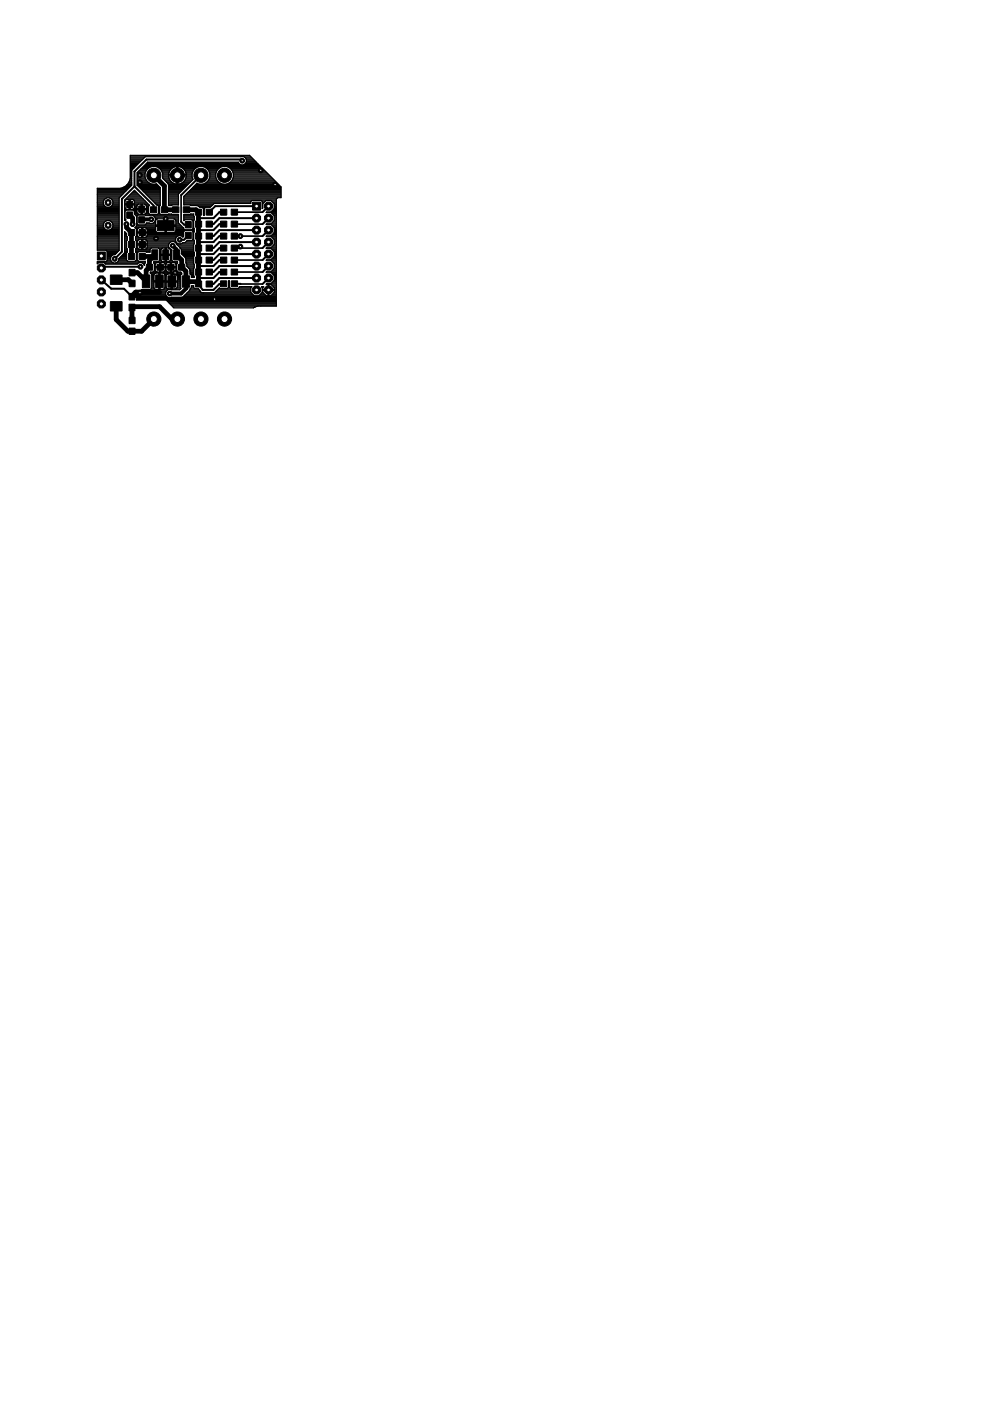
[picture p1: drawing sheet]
<svg xmlns="http://www.w3.org/2000/svg" width="210mm" height="297mm" viewBox="0 0 210 297" stroke-linecap="round" stroke-linejoin="round" font-family="sans-serif">
<g fill="#000" stroke="#000" stroke-width=".21">
<path d="M23.4 58.3h2.5v2h-2.5z" fill-rule="evenodd"/>
<path d="M26.9 42.7h1.2v1.3h-1.2z" fill-rule="evenodd"/>
<path d="M26.9 45h1.2v1.3h-1.2z" fill-rule="evenodd"/>
<path d="M27.2 51.2h1.3v1.2h-1.3z" fill-rule="evenodd"/>
<path d="M27.2 48.7h1.3v1.2h-1.3z" fill-rule="evenodd"/>
<path d="M27.2 53.8h1.3v1.2h-1.3z" fill-rule="evenodd"/>
<path d="M27.4 57.1h1.2v1.4h-1.2z" fill-rule="evenodd"/>
<path d="M27.4 59.4h1.2v1.4h-1.2z" fill-rule="evenodd"/>
<path d="M29.4 46h1.2v1.3h-1.2z" fill-rule="evenodd"/>
<path d="M29.4 43.7h1.2v1.3h-1.2z" fill-rule="evenodd"/>
<path d="M29.5 51.2h1.3v1.2h-1.3z" fill-rule="evenodd"/>
<path d="M29.5 48.7h1.3v1.2h-1.3z" fill-rule="evenodd"/>
<path d="M29.5 53.8h1.3v1.2h-1.3z" fill-rule="evenodd"/>
<path d="M30.2 58.3h1.6v2.7h-1.6z" fill-rule="evenodd"/>
<path d="M31 56.1h1.3v1.2h-1.3z" fill-rule="evenodd"/>
<path d="M31.9 43.9h1.3v1.2h-1.3z" fill-rule="evenodd"/>
<path d="M32.2 53h1.2v2.1h-1.2z" fill-rule="evenodd"/>
<path d="M33 58.3h1.6v2.7h-1.6z" fill-rule="evenodd"/>
<path d="M33.3 56.1h1.3v1.2h-1.3z" fill-rule="evenodd"/>
<path d="M33.4 46.8h3.5v2.1h-3.5z" fill-rule="evenodd"/>
<path d="M34.2 43.9h1.3v1.2h-1.3z" fill-rule="evenodd"/>
<path d="M34.5 53h1.2v2.1h-1.2z" fill-rule="evenodd"/>
<path d="M35.6 56.1h1.3v1.2h-1.3z" fill-rule="evenodd"/>
<path d="M35.6 58.5h1.6v2.4h-1.6z" fill-rule="evenodd"/>
<path d="M36.6 43.9h1.3v1.2h-1.3z" fill-rule="evenodd"/>
<path d="M36.8 53h1.2v2.1h-1.2z" fill-rule="evenodd"/>
<path d="M37.9 56.1h1.3v1.2h-1.3z" fill-rule="evenodd"/>
<path d="M38.6 58.5h1.6v2.4h-1.6z" fill-rule="evenodd"/>
<path d="M38.9 43.9h1.3v1.2h-1.3z" fill-rule="evenodd"/>
<path d="M39.3 49.3h1.2v1.3h-1.2z" fill-rule="evenodd"/>
<path d="M39.3 47h1.2v1.3h-1.2z" fill-rule="evenodd"/>
<path d="M41.4 44.4h1.3v1.2h-1.3z" fill-rule="evenodd"/>
<path d="M41.4 46.9h1.3v1.2h-1.3z" fill-rule="evenodd"/>
<path d="M41.4 49.5h1.3v1.2h-1.3z" fill-rule="evenodd"/>
<path d="M41.4 52h1.3v1.2h-1.3z" fill-rule="evenodd"/>
<path d="M41.4 54.5h1.3v1.2h-1.3z" fill-rule="evenodd"/>
<path d="M41.4 57.1h1.3v1.2h-1.3z" fill-rule="evenodd"/>
<path d="M41.4 59.6h1.3v1.2h-1.3z" fill-rule="evenodd"/>
<path d="M43.7 44.4h1.3v1.2h-1.3z" fill-rule="evenodd"/>
<path d="M43.7 46.9h1.3v1.2h-1.3z" fill-rule="evenodd"/>
<path d="M43.7 49.5h1.3v1.2h-1.3z" fill-rule="evenodd"/>
<path d="M43.7 52h1.3v1.2h-1.3z" fill-rule="evenodd"/>
<path d="M43.7 54.5h1.3v1.2h-1.3z" fill-rule="evenodd"/>
<path d="M43.7 57.1h1.3v1.2h-1.3z" fill-rule="evenodd"/>
<path d="M43.7 59.6h1.3v1.2h-1.3z" fill-rule="evenodd"/>
<path d="M46.8 44.4h1.3v1.2h-1.3z" fill-rule="evenodd"/>
<path d="M46.8 46.9h1.3v1.2h-1.3z" fill-rule="evenodd"/>
<path d="M46.8 49.5h1.3v1.2h-1.3z" fill-rule="evenodd"/>
<path d="M46.8 52h1.3v1.2h-1.3z" fill-rule="evenodd"/>
<path d="M46.8 54.5h1.3v1.2h-1.3z" fill-rule="evenodd"/>
<path d="M46.8 57.1h1.3v1.2h-1.3z" fill-rule="evenodd"/>
<path d="M46.8 59.6h1.3v1.2h-1.3z" fill-rule="evenodd"/>
<path d="M49 44.4h1.3v1.2h-1.3z" fill-rule="evenodd"/>
<path d="M49 46.9h1.3v1.2h-1.3z" fill-rule="evenodd"/>
<path d="M49 49.5h1.3v1.2h-1.3z" fill-rule="evenodd"/>
<path d="M49 52h1.3v1.2h-1.3z" fill-rule="evenodd"/>
<path d="M49 54.5h1.3v1.2h-1.3z" fill-rule="evenodd"/>
<path d="M49 57.1h1.3v1.2h-1.3z" fill-rule="evenodd"/>
<path d="M49 59.6h1.3v1.2h-1.3z" fill-rule="evenodd"/>
<path d="M23.4 64h2.5v1.9h-2.5z" fill-rule="evenodd"/>
<path d="M27.4 62.2h1.2v1.4h-1.2z" fill-rule="evenodd"/>
<path d="M27.4 64.5h1.2v1.4h-1.2z" fill-rule="evenodd"/>
<path d="M27.4 69.6h1.2v1.3h-1.2z" fill-rule="evenodd"/>
<path d="M27.4 67.3h1.2v1.3h-1.2z" fill-rule="evenodd"/>
</g>
<g fill="none" stroke="#000" stroke-width="1">
<path d="M32.6 37.2l2.3 2.2v5.1h2.4M24.6 59.3h2.6l.8 .8M26.8 47.5v.8l1.1 1v5.1M27.5 45.6l.6 .6v1.3M30.2 54.4h2.3l.3-.4-1.1 1.2v1.5l-.7 .6v2.3l-1.9-1.8h-1.1M35.1 46.4h.1M36.5 59.6l-.1 .1M37.4 54l1.1 1.1v1.6l.9 .8v2.2M39.5 44.5h2.1l.5 .5v15.2M39.5 59.7h2.6M24.6 64.9v2.9l2.5 2.4h2.9l2.6-2.6M33.8 62l-4.1 .1"/>
<path d="M37.6 67.6h-1.2l-2.6-2.6h-5.8v2.9"/>
</g>
<g fill="none" stroke="#000" stroke-width=".42">
<path d="M28.5 39.5l-2.7 2.7v11.2l-1.5 1.5M28.5 39.5l4.1 4.1v.9M42.6 37.2l-4.2 4.2M51.4 34.1l-.3-.3h-20l-2.6 2.6v3.1M21.5 59.4l2.1 1.8h2.7l1.7 1.7M29.8 56.6h-8l-.3 .2M38.4 47l.6 .6h.9M39.9 49.9l-.9 .9h-.9M47.4 45h-.9l-1.2 1.2h-3.2M47.4 47.5h-.9l-1.2 1.3h-3.2M47.4 50.1h-.9l-1.2 1.2h-3.2M47.4 52.6h-.9l-1.2 1.3h-3.2"/>
<path d="M47.4 55.1h-.9l-1.2 1.3h-3.2M47.4 57.7h-.9l-1.2 1.2h-3.2M49.7 50.1h1.3M49.7 52.6h1l.3-.3 .2 .3M54.4 46.2h-7.9l-1.2 1.3h-.9M54.4 48.8h-7.9l-1.2 1.3h-.9M54.4 51.3h-7.9l-1.2 1.3h-.9M54.4 53.9h-7.9l-1.2 1.2h-.9M54.4 56.4h-7.9l-1.2 1.3h-.9M54.4 58.9h-7.9l-1.2 1.3h-.9M54.4 43.7h-8.8l-1.2 1.3M56.9 43.7l-1.2 1.3"/>
<path d="M56.9 46.2l-1.2 1.3M56.9 48.8l-1.2 1.3M56.9 51.3l-1.2 1.3M56.9 53.9l-1.2 1.2M56.9 56.4l-1.2 1.3M56.9 58.9l-1.2 1.3M47.4 60.2h-.9l-1.2 1.3h-2.3l-.9-1.3M49.7 60.2h1.3"/>
</g>
<path d="M29.7 62.1h-.9l-.8 .8" fill="none" stroke="#000" stroke-width="1.3"/>
<g fill="none" stroke="#000" stroke-width=".25">
<path d="M20.6 40h6.6M26.1 39.8h1.4M26.3 39.7l-.8 .2h-4.9v13.2h4.7M26.3 39.7h.1M26.5 39.5h1.2M26.8 39.3h1.1M26.9 39.2l-.6 .5M26.9 39.2h.1M27 39.1h.9M27.2 38.9h.7M27.3 38.7h.6M27.4 38.6l.2-.8v-4.9h25.3l6.7 6.7v2.3h-.7l-.3 .3v22.7h-3.9l-.7 .2"/>
<path d="M27.4 38.6l-.5 .6M27.4 38.6h.1M27.4 38.4h.5M27.5 38.2h.4M27.6 38h.3M27.6 37.3h.3M27.6 35.3h1.1M27.6 34.4h2M27.6 37.8h.3M27.6 37.5h.3M27.6 37.1h.3M27.6 36.9h.3"/>
<path d="M27.6 36.6h.3M27.6 36.4h.3M27.6 36.2h.3M27.6 36h.5M27.6 35.8h.7M27.6 35.5h.9M27.6 35.1h1.4M27.6 34.9h1.6M27.6 34.6h1.8M27.6 34.2h2.2M27.6 34h2.5M27.6 33.8h2.7"/>
<path d="M27.6 33.5h2.9M27.6 33.3h3.1M27.6 33.1h25.5M29.1 37.3h1.6M29.1 39.1h4.2M29.1 38.9h2.7M29.1 38.7h2.3M29.1 38.4h2.1M29.1 38.2h1.9M29.1 38h1.8M29.1 37.8h1.7M29.1 37.5h1.6"/>
<path d="M29.1 37.1h1.6M29.1 36.9h1.6M29.1 36.6h1.7M29.1 39.3h4.4M29.3 36.4h1.6M29.3 39.5h4.4M29.5 36.2h1.5M29.5 39.8h4.5M29.7 36h1.5M29.8 40h4.2M29.9 35.8h1.5M30.2 35.5h1.5"/>
<path d="M30.4 35.3h7M30.6 35.1h24.5M30.7 37.5l.3 .7M30.8 34.9h20.1M31 38.2a1.78 1.78 0 0 0 2.2 .8l.8 .8M31.1 34.6h19.6M32.2 35.3a1.96 1.96 0 0 0-1.5 2.2M33 35.3a1.96 1.96 0 0 1 1.5 2.2M33.6 35.5h3.1M33.9 35.8h2.5M34 39.8v3.8l-.2 .2M34.1 36h2.1"/>
<path d="M34.2 36.2h1.8M34.4 36.4h1.5M34.4 37.7l.9 1M34.4 36.6h1.4M34.5 37.8h1.3M34.5 37.3h6.2M34.5 37.5l-.1 .2M34.5 37.5h1.3M34.5 37.1h3M34.5 36.9h1.3M34.7 38h1.2M34.9 38.2h1.1"/>
<path d="M35.1 38.4h1.1M35.3 38.7h1.1M35.6 38.9h1.2M35.7 39.1h4.2M35.7 37.3l.1 .2M35.7 40h3.3M35.7 39.8h3.5M35.7 39.5h3.7M35.7 39.3h3.9M35.8 37.5l.2 .7M36 38.2l.2 .2M36.2 38.4l.6 .5"/>
<path d="M36.4 35.8l-.5 .5-.2 .7h3.8l-.2-.7-.4-.5M37.5 35.3v3.8l-.7-.2M37.5 35.3l-1.1 .5M37.5 35.3h.2M37.5 38.9h.2M37.5 38.7h.2M37.5 38.4h.2M37.5 38.2h.2M37.5 38h.2M37.5 37.8h.2M37.5 37.5h.2M37.5 36.9h.2"/>
<path d="M37.5 36.6h.2M37.5 36.4h.2M37.5 36.2h.2M37.5 36h.2M37.5 35.8h.2M37.5 35.5h.2M37.7 35.3v3.8l.8-.2 .5-.5M37.7 35.3l1.2 .5M37.7 37.1h3M37.9 35.3h4.3M38.4 38.9h1.7M38.5 35.5h3.2"/>
<path d="M38.8 38.7h1.5M38.9 35.8h2.5M39 38.4h1.5M39.1 36h2M39.2 38.2h1.6M39.2 36.2h1.8M39.3 38h1.6M39.3 36.4h1.6M39.4 37.8h1.4M39.4 36.6h1.4M39.5 37.5h1.2M39.5 36.9h1.2"/>
<path d="M39.5 37.3l-.5 1.1M40.6 40h19M40.7 37.5l.2 .5-3.1 3.1v2.4l-2.1 .1v-4.4l-.4-.5M40.9 39.8h18.7M41.1 39.5h18.4M41.3 39.3h18M41.5 39.1h17.6M41.7 38.9h.1M41.8 38.9l-2.8 2.8v1.8l2.8 .1 .3 .1M43 35.3a1.91 1.91 0 0 1 1.5 2.2M43.4 38.9h3.4M43.6 35.5h3.1"/>
<path d="M43.8 38.7h2.6M43.9 35.8h2.5M44 38.4h2.2M44.1 36h2M44.2 38.2a1.87 1.87 0 0 1-2.4 .7M44.2 38.2h1.8M44.2 36.2h1.8M44.3 38h1.6M44.3 36.4h1.6M44.4 37.8h1.4M44.4 36.6h1.4M44.5 37.3h1.2"/>
<path d="M44.5 37.5l-.3 .7M44.5 37.5h1.2M44.5 37.1h1.2M44.5 36.9h1.2M45.7 37.5l.3 .7M46 38.2a1.91 1.91 0 0 0 3.2 0M47.2 35.3a1.91 1.91 0 0 0-1.5 2.2M48 35.3a1.91 1.91 0 0 1 1.5 2.2M48.4 38.9h10.4M48.6 35.5h6.9M48.8 38.7h9.8M48.9 35.8h6.8"/>
<path d="M49 38.4h9.4M49.1 36h6.8M49.2 38.2h9M49.2 36.2h7M49.3 38h8.6M49.3 36.4h7.1M49.4 37.8h8.3M49.4 36.6h7.2M49.5 37.3h7.8M49.5 37.5l-.3 .7M49.5 37.5h8M49.5 37.1h7.5"/>
<path d="M49.5 36.9h7.3M51.8 34.9h3M51.8 33.3h1.5M51.9 33.3a.9 .9 0 0 1 0 1.5 .9 .9 0 0 1-1.4-.4h-19.2l-2.2 2.2v2.7l4 4.2h.3l.2 .3M51.9 33.3l-.4-.1h-20.7l-2.9 2.9v3.2l-2.6 2.7v11.1l-.9 .9-.6 .1-.2 .3M52 34.6h2.6M52.1 33.5h1.4M52.2 34.4h2.2M52.2 33.8h1.5M52.2 34.2h2M52.2 34h1.7M55.3 35.3h-13.1a1.95 1.95 0 0 0-1.5 2.2"/>
<path d="M20.6 44.4h4.7M20.6 51.7h4.7M20.6 48.9h4.7M20.6 52h4.7M20.6 52.9h4.7M20.6 44h4.7M20.6 47.3h1.4M20.6 45.7h4.7M20.6 44.2h4.7M20.6 43.3h1.4M20.6 52.6h4.7M20.6 47.5h1.3"/>
<path d="M20.6 48h1.3M20.6 49.3h4.7M20.6 46.6h4.7M20.6 55.7h.2M20.6 52.4h4.7M20.6 52.2h4.7M20.6 51.5h4.7M20.6 51.3h4.7M20.6 51.1h4.7M20.6 50.9h4.7M20.6 50.6h4.7M20.6 50.4h4.7"/>
<path d="M20.6 50.2h4.7M20.6 50h4.7M20.6 49.7h4.7M20.6 49.5h4.7M20.6 49.1h4.7M20.6 48.6h1.8M20.6 48.4h1.5M20.6 48.2h1.4M20.6 47.8h1.3M20.6 47.1h1.6M20.6 46.9h1.9M20.6 46.4h4.7"/>
<path d="M20.6 46.2h4.7M20.6 46h4.7M20.6 45.5h4.7M20.6 45.3h4.7M20.6 45.1h4.7M20.6 44.9h4.7M20.6 44.6h4.7M20.6 43.8h1.7M20.6 43.5h1.5M20.6 43.1h1.3M20.6 42.9h1.3M20.6 42.6h1.3"/>
<path d="M20.6 42.4h1.4M20.6 42.2h1.6M20.6 42h2M20.6 41.7h4.9M20.6 41.5h5.1M20.6 41.3h5.3M20.6 41.1h5.5M20.6 40.9h5.8M20.6 40.6h6M20.6 40.4h6.2M20.6 40.2h6.4M21.9 48a1.04 1.04 0 0 1 1-1.3 1.04 1.04 0 0 1 1 1.3"/>
<path d="M21.9 48l.5 .6M22.1 43.5a1.04 1.04 0 0 1 .8-1.6 1.04 1.04 0 0 1 .9 1.6M22.1 43.5l.6 .5M22.1 55.7h2M22.4 48.6l.3 .2 .8-.2M22.5 53.1l.2 .2v2M22.7 55.3h.8M22.7 55.3l-.2 .2M22.7 54.2h1M22.7 55.1h.7M22.7 54.8h.7M22.7 54.6h.8"/>
<path d="M22.7 54.4h.9M22.7 54h1.7M22.7 53.7h1.9M22.7 53.5h2.1M22.7 53.3h2.4M23.2 42h2.1M23.4 46.9h1.9M23.4 55.1a.9 .9 0 0 0 .9 .7 .9 .9 0 0 0 .9-.7M23.5 48.6h1.8M23.6 54.4l-.2 .7M23.6 43.8h1.7M23.6 42.2h1.7"/>
<path d="M23.7 47.1h1.6M23.7 48.4h1.6M23.8 43.5l-.7 .5M23.8 43.5h1.5M23.8 42.4h1.5M23.8 47.3h1.5M23.9 48.2h1.4M23.9 43.3h1.4M23.9 42.6h1.4M23.9 47.5h1.4M23.9 48l-.4 .6M23.9 48h1.4"/>
<path d="M23.9 47.8h1.4M23.9 43.1h1.4M23.9 42.9h1.4M24.6 55.7h4.8M24.9 55.5h5.9M25.1 55.3h1.9M25.2 55.1h1.6M25.2 54.8h1.6M25.4 54.6h1.4M25.6 54.4h1.2M25.8 54.2h1M26.1 54h.7"/>
<path d="M26.3 53.7h.5M26.4 53.1h.6M26.4 44.4h3.5M26.4 51.7h.4M26.4 52h.4M26.4 52.9h.6M26.4 44h.1M26.4 45.7h.1M26.4 44.2h.2M26.4 43.3h1M26.4 52.6h.5M26.4 49.3h.2"/>
<path d="M26.4 53.5h.5M26.4 53.3h.6M26.4 52.4h.4M26.4 52.2h.4M26.4 51.5h.4M26.4 51.3h.4M26.4 51.1h.4M26.4 50.9h.6M26.4 50.6h.6M26.4 50.4h.6M26.4 50.2h.6M26.4 50h.4"/>
<path d="M26.4 49.7h.4M26.4 49.5h.4M26.4 46.4h.1M26.4 46.2h.1M26.4 46h.1M26.4 45.5h.1M26.4 45.3h.1M26.4 45.1h.1M26.4 44.9h.1M26.4 44.6h.3M26.4 43.8h.1M26.4 43.5h.1"/>
<path d="M26.4 43.1h.1M26.4 42.9h.1M26.4 42.6h.1M26.4 42.4h.2M26.5 44.8v1.6l.2 .2h-.3M26.5 44.8l.3-.2h1.4l.3 .2M26.6 44.2l-.1-.7h2l-.1 .7M26.6 44.2l.3 .2M26.6 46.6v.1M26.7 42.2h3.7M26.8 55.1l.3 .3h1.6l.2-.3M26.8 49.5l-.4-.4v4.5l-1.2 1.2v.3"/>
<path d="M26.8 49.5v.5l.2 .2M26.8 51.1v1.5l.2 .1v.8l-.2 .1v1.5M26.9 42h3.2M27 50.2v.7l-.2 .2M27.1 41.7h2.8M27.3 41.5h2.4M27.4 44.4v-2.1h-.6l-.3 .3v.6h2v-.6l-.3-.3h-.6v2.1M27.4 44h.2M27.4 44.2h.2M27.4 43.8h.2M27.4 43.5h.2M27.4 43.1h.2"/>
<path d="M27.4 42.9h.2M27.4 42.6h.2M27.4 42.4h.2M27.6 41.3h1.9M27.6 43.3h1.8M27.8 41.1h1.4M28 40.9h1M28.2 40.6h.6M28.3 44.6h.7M28.4 42.4h2.2M28.4 44.2l-.3 .2M28.4 44.2h3.1"/>
<path d="M28.4 40.4h.2M28.5 42.6h2.3M28.5 44.8v.6l.4 .3M28.5 44h.5M28.5 45.3h.7M28.5 45.1h.5M28.5 44.9h.5M28.5 43.8h.5M28.5 43.5h.6M28.5 43.1h2.7M28.5 42.9h2.5M28.7 45.5h9.1"/>
<path d="M28.7 48.2h4.3M28.7 55.3h.6M28.8 53.1h3M28.8 52.9h3M28.8 50.2v.7l.1 .2v1.5l-.1 .1 .1 2.4M28.8 53.3h3M28.8 50.9h.6M28.8 50.6h8.4M28.8 50.4h8.5M28.8 50.2h.5M28.8 48.4h.5M28.8 53.5h.4"/>
<path d="M28.9 45.7h.2M28.9 52.6h.3M28.9 45.7l.1 .4M28.9 48h9.6M28.9 51.1h.2M28.9 54.2h.2M28.9 51.7h6.9M28.9 48.9h.2M28.9 52h6.8M28.9 55.1h.2M28.9 49.3h1.1M28.9 54.8h.2"/>
<path d="M28.9 54.6h.2M28.9 54.4h.2M28.9 54h.2M28.9 53.7h.2M28.9 52.4h.2M28.9 52.2h.2M28.9 51.5h.2M28.9 51.3h.2M28.9 50h.2M28.9 49.7h.2M28.9 49.5h.2M28.9 49.1h.2"/>
<path d="M28.9 48.6h.2M29 46h.1M29 47.8h6M29 43.7v.5M29 47.3h.1M29 43.7l.4-.4h1.4l.3 .4M29 47.5h.1M29 46.6h.1M29 47.1h.1M29 46.9h.1M29 46.4h.1M29 46.2h.1"/>
<path d="M29 45.1v-.6h2.1l-.1 .6M29 45.1l.2 .2M29.1 55.1l.3 .3h1.4l-.2 .9a.86 .86 0 0 0-1.5-.3h-6.7l-.4-.4h-1l-.4 .3v-.4h3.1M29.1 55.1v-1.5l.3-.2 2.4 .1v-.6l.3-.3h1.4l.3 .3v2.3l-.3 .3M29.1 51.7v-.5l.2-.3 .7-.1v2.1M29.1 52v.4M29.1 52.4l.4 .5M29.3 48.4l-.2 .3v.5h2.1v-.5l-.2-.3-.7-.1v2h.5l.4-.3v-.6h-2.1v.5l.2 .3M29.3 48.4l.7-.1v2l-.7-.1M29.9 44h.3M29.9 43.3v2.1l-.7-.1M29.9 45.3h.3"/>
<path d="M29.9 45.1h.3M29.9 44.9h.3M29.9 44.6h.3M29.9 43.8h.3M29.9 43.5h.3M30 40.2h4M30 48.9h.3M30 52.6h.3M30 52.4h.3M30 52.2h.3M30 51.5h.3M30 51.3h.3"/>
<path d="M30 51.1h.3M30 50.9h.3M30 50.2h.3M30 50h.3M30 49.7h.3M30 49.5h.3M30 49.1h.3M30 48.6h.3M30 48.4h.3M30.1 55.7h.7M30.2 44.4h1.3M30.2 43.3v2.1h.6l.2-.3"/>
<path d="M30.2 40.4h3.8M30.3 49.3h8.6M30.4 56h.2M30.4 40.6h3.6M30.6 56.2h.1M30.7 40.9h3.3M30.7 43.3h.8M30.9 45.3h.7M30.9 41.1h3.1M30.9 50.9h6.3M30.9 47.5h2.1M31 43.5h.7"/>
<path d="M31 45.1h.5M31.1 44h.4M31.1 43.7v.5M31.1 44.9h.4M31.1 44.6h.4M31.1 43.8h.4M31.1 50.2h6.4M31.1 48.4h1.9M31.1 41.3h2.9M31.1 52.6h.9M31.2 51.1h6M31.2 51.1l-.3-.3h-.6v2.1"/>
<path d="M31.2 51.1v.6M31.2 50h6.7M31.2 48.6h1.8M31.2 48.9h1.8M31.2 52.4l-.4 .5M31.2 52v.4M31.2 52.4h4.6M31.2 52.2h4.5M31.2 51.5h4.7M31.2 51.3h5M31.2 49.7h7.7M31.2 49.5h7.7"/>
<path d="M31.2 49.1h1.8M31.3 41.5h2.7M31.5 43.8v1.4l.3 .3h1.6l.2-.3v-1.4M31.6 41.7h2.4M31.7 43.5l-3.2-3.2-2.1 2.1v4.3l.2-.1M31.7 43.5l-.2 .3M31.8 42h2.2M31.9 57.7v.2l1 .1M31.9 57.7h6.5M31.9 57.9l.3 .3M32 42.2h2M32.2 58.2h.5"/>
<path d="M32.2 58.2v2.9M32.2 59.5h3M32.2 58.8h.4M32.2 60h.4M32.2 59.7h1.5M32.2 59.3h.4M32.2 59.1h.4M32.2 58.6h.4M32.2 58.4h.4M32.2 42.4h1.8M32.4 42.6h1.6M32.5 47.3h.5"/>
<path d="M32.6 45.8l-.4-.2-1.3 .1-.1-.1h-1.5l-.3 .2v1.9l-.4 .6 .3 .3v1.4l-.1 .2M32.6 45.8a.89 .89 0 0 1 .2 1.2 .89 .89 0 0 1-1.1 .3h-.6l-.3 .4h-1.5l-.3-.3M32.6 45.7h5.2M32.6 55.7h.5M32.6 57.5h.4M32.6 58.2v1.3M32.7 42.9h1.3M32.7 56h.2M32.7 57.3h.2M32.7 57.1h.2M32.7 56.9h.2M32.7 56.6h1.1"/>
<path d="M32.7 56.4h.2M32.7 56.2h.2M32.7 47.1h.3M32.8 46h5M32.9 46.9h.1M32.9 46.2h4.9M32.9 43.1h1.1M32.9 58h1.8M32.9 58l-.3 .2M33 46.6h.1M33 46.4h.3M33 48v.9"/>
<path d="M33 48.9l.4 .4M33.1 55.7l.7-.1v2.1h-.5l-.3-.2M33.1 55.7l-.2 .3v.5h2.1v-.5l-.2-.3M33.1 43.3h.9M33.4 43.5h.6M33.5 45.3h.4M33.6 52.6h.8M33.6 44.4h.2M33.6 44h.2M33.6 44.2h.2M33.6 45.1h.2M33.6 44.9h.2"/>
<path d="M33.6 44.6h.2M33.6 43.8h.2M33.7 57.9v3.5l-.9-.1M33.7 58.8h.2M33.7 60h.2M33.7 59.3h.2M33.7 59.1h.2M33.7 58.6h.2M33.7 58.4h.2M33.7 58.2h.2M33.8 55.3h.4M33.8 43.8v1.4l.3 .3h1.5l.2-.1 2 .1v1.8"/>
<path d="M33.8 52.9h.4M33.8 56h.3M33.8 53.1h.3M33.8 54.2h2.6M33.8 55.1h.3M33.8 57.5h.3M33.8 57.3h.3M33.8 57.1h.3M33.8 56.9h.3M33.8 56.4h.3M33.8 56.2h.3M33.8 55.7h.3"/>
<path d="M33.8 54.8h.3M33.8 54.6h.3M33.8 54.4h.3M33.8 54h1.2M33.8 53.7h.3M33.8 53.5h.3M33.8 53.3h.3M33.9 57.9v3.5l.9-.1M33.9 59.7h2.4M34.1 56.6h2M34.1 54.2v.9M34.1 55.1l.1 .2"/>
<path d="M34.2 55.3l.3 .2M34.4 52.6h.6v2.9M34.4 52.6l-.3 .3v1h2.1v-.9l-.3-.4h-.6v2.9M34.7 58l.2 .2M34.7 58h3.8M34.8 55.7l-.7-.1v2.1l.7-.1 .2-.3v-.5h-2.1l.1 .7M34.8 55.7h.6M34.9 57.5h.4M34.9 58.2h.6M34.9 58.2l.1 1.3M35 58.8h.2M35 60h.2"/>
<path d="M35 59.3h.2M35 59.1h.2M35 58.6h.2M35 58.4h.3M35 56h.2M35 53.1h.3M35 49.3v-2.9h-1.6l-.3 .2-.1 1.1h4.3v-.9l-.2-.3-1.8-.1v2.9M35 48.9h.3M35 52.9h.3M35 47.3h.3M35 55.1h.3M35 52.6h.3"/>
<path d="M35 47.5h.3M35 46.6h.3M35 57.3h.2M35 55.3h.3M35 54.8h.3M35 54.6h.3M35 54.4h.3M35 53.7h.3M35 53.5h.3M35 53.3h.3M35 49.1h.3M35 48.6h.3"/>
<path d="M35 48.4h.3M35 48.2h.3M35 47.1h.3M35 46.9h.3M35 46.4h.3M35 57.1h.2M35 56.9h.2M35 56.4h.2M35 56.2h.2M35.3 58.4l-.1 1.2h2.4l-.1-1.2M35.3 58.4l.3-.3h.7v3.2M35.3 54h1.1"/>
<path d="M35.3 47.8h3M35.3 57.5l-.1-.7h2.1l-.1 .7M35.4 55.7l.7-.1v2.1h-.5l-.3-.2M35.4 55.7l-.2 .3v.5h2.1v-.5l-.2-.3M35.7 43.3h2.1M35.7 51.9l.2 .7 .2 .2M35.7 51.9a.9 .9 0 0 1 .9-.7 .9 .9 0 0 1 .9 .6l.7 .8M35.7 43.5h.7M35.7 43.1h2.1M35.7 42.9h2.1M35.7 42.6h2.1M35.7 42.4h2.1"/>
<path d="M35.7 42.2h2.1M35.7 42h2.1M35.7 41.7h2.1M35.7 41.5h2.1M35.7 41.3h2.1M35.7 41.1h2.2M35.7 40.9h2.4M35.7 40.6h2.6M35.7 40.4h2.8M35.7 40.2h3.1M35.9 52.6h.1M36 55.3l-.3 .2"/>
<path d="M36.1 55.3h.4M36.1 52.9h.1M36.1 56h.3M36.1 57.5h.3M36.1 57.3h.3M36.1 57.1h.3M36.1 56.9h.3M36.1 56.4h.3M36.1 56.2h.3M36.1 55.7h.3M36.1 52.8l.3 .2v2.2l.3 .3M36.2 53.1h.2"/>
<path d="M36.2 55.1l-.2 .2M36.2 54.2v.9M36.2 55.1h.2M36.2 54.8h.2M36.2 54.6h.2M36.2 54.4h.2M36.2 53.7h.2M36.2 53.5h.2M36.2 53.3h.2M36.3 59.5h.2M36.3 58.8h.2M36.3 60h.2"/>
<path d="M36.3 59.3h.2M36.3 59.1h.2M36.3 58.6h.2M36.3 58.4h.2M36.3 58.2h.2M36.4 56.6h1.1M36.5 59.7h1.7M37 46.4h.8M37 51.3h.3M37.1 55.7l-.7-.1v2.1h.5l.3-.2M37.1 55.7h.5M37.2 57.5h.4"/>
<path d="M37.2 49.1h1.8M37.2 46.6h.6M37.3 56h.2M37.3 48.9h3.9M37.3 48v.9M37.3 47.3h.6M37.3 47.5h.8M37.3 48.9l-.4 .4M37.3 57.3h.2M37.3 48.6h1.8M37.3 48.4h1.6M37.3 48.2h1.5"/>
<path d="M37.3 47.1h.5M37.3 46.9h.5M37.3 57.1h.2M37.3 56.9h.2M37.3 56.4h.2M37.3 56.2h.2M37.3 51.5h.2M37.4 58.2h1M37.4 51.7h3.7M37.5 58.4l-.3-.3h-.7v3.2M37.5 58.4h.7M37.6 59.5h.6"/>
<path d="M37.6 58.8h.6M37.6 60h.6M37.6 59.3h.6M37.6 59.1h.6M37.6 58.6h.6M37.6 52h3.4M37.6 55.5h-5l.1 1.9-.2 .3h-.6M37.6 55.5l-.1 .4v1.5l.2 .3h.6l.2 .4M37.6 55.5h.1M37.8 41.6v.1M37.8 46.7v.1M37.8 52.2h3.2"/>
<path d="M38.1 52.4h2.9M38.2 52.6h.1M38.2 52.6l.3 .3v.9l.8 .8M38.2 52.6h2.8M38.3 50h.6M38.4 52.9h2.6M38.5 53.1h2.5M38.5 53.7h2.7M38.5 53.5h2.7M38.5 53.3h2.5M38.5 58.1h.1M38.5 58.1l-.3 .3v2.6l.2 .2-.3 .2h-1.7a.85 .85 0 0 0-1.2 .3"/>
<path d="M38.6 54h2.6M38.7 51.5h2.5M38.7 50.2h.1M38.8 54.2h2.4M39 45.7h2M39 43.3h6.2M39 46.6h.1M39 46.4h2.2M39 46.2h2.2M39 46h2.2M39 45.5h2M39 43.1h14.2"/>
<path d="M39 42.9h14.2M39 42.6h14.3M39 42.4h19.6M39 42.2h19.6M39 42h19.8M39 41.7h20.6M39.1 54.4h1.9M39.1 41.5h20.5M39.2 48.9l-.3 .2v1l-.1 .2a.9 .9 0 0 0-1.5 .1 .9 .9 0 0 0 .6 1.3M39.3 54.6l.3 1.9 .3 .2M39.3 54.6h1.7M39.3 41.3h20.3"/>
<path d="M39.4 54.8h1.6M39.4 51.3h1.8M39.4 55.5h1.6M39.4 55.1h1.6M39.4 55.7h1.6M39.4 55.3h1.6M39.5 41.1h20.1M39.6 56h1.5M39.6 51.1l-.3 .3h-.5l-.5 .3M39.6 56.4h1.6M39.6 56.2h1.6M39.6 51.1h1.6"/>
<path d="M39.8 40.9h19.8M39.8 56.6h1.4M39.9 56.7h.1M39.9 56.7l.1 .2M40 40.6h19.6M40 56.9h1.1M40 56.9l.2 .1M40.2 57l.1 .3M40.2 57.1h.8M40.2 40.4h19.4M40.3 57.3h.7M40.3 58h.7"/>
<path d="M40.3 58.1h.1M40.3 58.1l.3 .3v.4h.6l-.2-.4M40.3 57.3v.8M40.3 57.7h.1M40.3 57.3h.1M40.3 57.7h.7M40.3 57.5h.7M40.4 58.2h.6M40.4 43.5h4.6M40.4 40.2h19.2M40.6 58.6h.6M40.6 58.4h.4"/>
<path d="M40.7 48.9l.2 .2v1.6l-.2 .3-1.1 .1M40.7 46.6h.5M40.7 48.6h.5M40.8 50.9h.3M40.9 49.1h.3M40.9 46.9v1.5l-.2 .3h-1.5l-.3-.5-1.1-.9M40.9 47.3h.1M40.9 47.5h.1M40.9 48h.1M40.9 49.3h.1M40.9 50.6h.1M40.9 50.4h.1"/>
<path d="M40.9 50.2h.1M40.9 50h.1M40.9 49.7h.1M40.9 49.5h.1M40.9 48.4h.3M40.9 48.2h.1M40.9 47.8h.1M40.9 47.1h.1M40.9 46.9h.1M41 45.7v-.3l-2 .1v1.3l.2-.2h1.5l.2 .3M41 45.7l.2 .2v.7l-.2 .2 .2 2.3-.2 .2M41 49.3v1.5l.2 .2-.2 2.3"/>
<path d="M41 54.4v1.5l.2 .1-.2 2.4M41 53.3l.2 .2M41.2 53.5v.7l-.2 .2M42.1 43.7l.2 .3h2.3l.8-.9h7.8v-.4l.2-.2h2l.2 .2v1.5M42.1 43.8h2.7M42.9 44l.3 .3v1.4h.1v-1.4l.3-.3M43.1 44.2h.3M43.2 44.4h.1M43.2 45.5h.1M43.2 45.3h.1M43.2 45.1h.1M43.2 44.9h.1"/>
<path d="M43.2 44.6h.1M48.5 60h.1M48.5 59.7h.1M55.5 42.6h.8M55.6 44h.1M55.6 44.2h.1M55.6 43.3h.1M55.6 44.2l.1-1 .7-.7h1l.7 .7v1M55.6 43.8h.1M55.6 43.5h.1M55.6 43.1h.2M55.6 42.9h.5"/>
<path d="M56.5 47.5h2.1M56.5 47.5l-.1 .1h1l.7 .7v1M57.4 52.6l.7 .8v1M57.4 57.7l.7 .7v1l-.7 .8M57.5 50h1.1M57.5 45.1h1.1M57.5 50.2h1.1M57.5 44.9h1.1M57.6 57.5h1M57.6 55.3h1M57.6 52.4h1M57.6 42.6h1"/>
<path d="M57.6 47.3h1M57.6 47.8h1M57.6 52.9h1M57.6 60h1M57.7 58h.9M57.7 54.8h.9M57.7 49.7h.9M57.7 45.3h.9M57.7 50.4h.9M57.7 44.6h.9M57.8 55.5h.8M57.8 57.3h.8"/>
<path d="M57.8 52.2h.8M57.8 42.9h.8M57.8 48h.8M57.8 47.1h.8M57.9 53.1h.7M57.9 59.7h.7M57.9 58.2h.7M57.9 54.6h.7M57.9 49.5h.7M57.9 45.5h.7M58 44.4h.6M58 50.6h.6"/>
<path d="M58 57.1h.6M58 55.7h.6M58 52h.6M58 43.1h.6M58.1 48.2h.5M58.1 46.9h.5M58.1 59.5h.5M58.1 53.3h.5M58.1 58.4h.5M58.1 54.4h.5M58.1 56h.5M58.1 54.2h.5"/>
<path d="M58.1 51.7h.5M58.1 48.9h.5M58.1 44h.5M58.1 45.7h.5M58.1 44.2h.5M58.1 43.3h.5M58.1 58.8h.5M58.1 45.7v1.1l-.7 .7M58.1 49.3l-.7 .7-1 .1h1l.7 .7v1l-.7 .7-1 .1h2.2M58.1 54.4l-.7 .7M58.1 44.2l-.7 .7-1 .1h1l.7 .7M58.1 49.3h.5"/>
<path d="M58.1 46.6h.5M58.1 59.3h.5M58.1 59.1h.5M58.1 58.6h.5M58.1 56.9h.5M58.1 56.6h.5M58.1 56.4h.5M58.1 56.2h.5M58.1 54h.5M58.1 53.7h.5M58.1 53.5h.5M58.1 51.5h.5"/>
<path d="M58.1 51.3h.5M58.1 51.1h.5M58.1 50.9h.5M58.1 49.1h.5M58.1 48.6h.5M58.1 48.4h.5M58.1 46.4h.5M58.1 46.2h.5M58.1 46h.5M58.1 43.8h.5M58.1 43.5h.5M58.6 55.1l-2.2 .1h1l.7 .7v1l-.7 .7-1 .1h2.2"/>
<path d="M28.6 62.8h6.7M29 62.2h6.1M29 63.5h29.6M29 63.3h29.6M29 63.1h6.7M29 62.6h6.2M29 62.4h6.1M29.2 62h6M29.6 61.7h5.6M29.9 61.5h5.6M30.1 61.4l-1.1 .7v.7h-.4v.2h.4v.6h6.2l1.7 1.7h16.8l.3-.2M30.1 61.4h.1"/>
<path d="M32 61.3h.8M32.2 61.1l-.3 .3h-1.8M32.2 60.2h.4M32.2 61.1h.4M32.2 60.9h.4M32.2 60.6h.4M32.2 60.4h.4M32.6 61.1v-1.3h2.4l-.1 1.3M32.6 61.1l.2 .2M33.7 61.3h.2M33.7 60.2h.2M33.7 61.1h.2"/>
<path d="M33.7 60.9h.2M33.7 60.6h.2M33.7 60.4h.2M34.8 61.3h3.4M34.9 61.1l-.1 .2M34.9 61.1h.4M35 60.2h.2M35 60.9h.2M35 60.6h.2M35 60.4h.2M35.3 61.1l.3 .2M35.3 63.7h23.3"/>
<path d="M35.6 63.9h23M35.8 64.2h22.8M36 64.4h22.6M36.2 64.6h22.4M36.3 60.2h.2M36.3 61.1h.2M36.3 60.9h.2M36.3 60.6h.2M36.3 60.4h.2M36.3 63.1h22.3M36.4 64.8h22.2M36.7 65.1h17.5"/>
<path d="M37.5 61.1h.8M37.6 60.8v-1h-2.4l.1 1.3M37.6 60.8l-.4 .5M37.6 60.2h.6M37.6 60.9h.6M37.6 60.6h.6M37.6 60.4h.6M38.9 62.8h19.7M39.1 62.6h14.7M39.3 62.4h14.3M39.6 62.2h13.8M39.8 62h2.8"/>
<path d="M40 61.7h2.4M40.2 61.5h2.1M40.3 61.3l-.1 .3-1.6 1.4h-2.2a.9 .9 0 0 1-1.1-.2 .9 .9 0 0 1-.1-1.1M40.3 61.3h1.8M40.5 61.1h.6M40.6 60.9h.4M40.6 60.6h.4M45.6 62h7.6M45.8 61.7h7.4M46.1 61.5h7.1M46.3 61.3h6.9M46.5 61.1l.1 .1h1.6l.3-.3v-1.4h.1v1.4l.3 .3h1.6l.3-.4h2.6l-.2 .2v1"/>
<path d="M46.5 61.1l-1 1h-2.3a.61 .61 0 0 1-.8-.4l-.3-.5h-.8l-.3-.3v-.3h-.4v.4l-.3 .3M46.5 61.1h.1M48.3 61.1h.5M48.5 60.2h.1M48.5 60.9h.1M48.5 60.6h.1M48.5 60.4h.1M50.6 61.1h2.6M50.8 60.9h2.5M53.2 62l.7 .7h1l.7-.7M54 65.1h.1M55 62.6h1.3"/>
<path d="M55.2 62.4h.9M55.4 62.2h.5M55.5 60.9h.3M55.6 62v-1l-.2-.2h.5l-.2 .2v.4h2.4v-.4l-.7-.7h-.4v2.4h.4l.7-.7M55.6 61.3h.1M55.6 62h.1M55.6 61.7h.1M55.6 61.5h1.3M55.6 61.1h.1M55.7 62v-.4h2.4v.4M56.5 60.2h2.1M56.5 60.2l-.1 .1h.5v2.4h-.5l-.7-.7"/>
<path d="M56.9 61.3h.1M56.9 62.6h.1M56.9 62.4h.1M56.9 62.2h.1M56.9 62h.1M56.9 61.7h.1M56.9 61.1h.1M56.9 60.9h.1M56.9 60.6h.1M56.9 60.4h.1M57 61.5h1.6M57.5 62.6h1.1"/>
<path d="M57.6 60.4h1M57.7 62.4h.9M57.8 60.6h.8M58 62.2h.6M58 60.9h.6M58.1 61.3h.5M58.1 62h.5M58.1 61.7h.5M58.1 61.1h.5"/>
</g>
<path d="M32.1 46.5h-1.8l-.3 .1M36.6 52.1l.8 .8v1.1M39.4 59.7h.1v1.4l-1.1 1.1h-2.4" fill="none" stroke="#000" stroke-width=".83"/>
<path d="M38.4 41.4v5.6M49.7 45h6M49.7 47.5h6M49.7 55.1h6M49.7 57.7h6M51 50.1h4.7M51.2 52.6h4.5M51 60.2h4.7" fill="none" stroke="#000" stroke-width=".36"/>
<path d="M20.6 53.4h1.7v1.7h-1.7z" fill="#000" stroke="#000" stroke-width=".21"/>
<circle cx="21.5" cy="54.3" r=".44" fill="#fff" stroke="#000" stroke-width=".21"/>
<circle cx="21.5" cy="56.8" r=".92" fill="#000" stroke="#000" stroke-width=".21"/>
<circle cx="21.5" cy="56.8" r=".44" fill="#fff" stroke="#000" stroke-width=".21"/>
<circle cx="21.5" cy="59.4" r=".92" fill="#000" stroke="#000" stroke-width=".21"/>
<circle cx="21.5" cy="59.4" r=".44" fill="#fff" stroke="#000" stroke-width=".21"/>
<circle cx="21.5" cy="61.9" r=".92" fill="#000" stroke="#000" stroke-width=".21"/>
<circle cx="21.5" cy="61.9" r=".44" fill="#fff" stroke="#000" stroke-width=".21"/>
<circle cx="21.5" cy="64.4" r=".92" fill="#000" stroke="#000" stroke-width=".21"/>
<circle cx="21.5" cy="64.4" r=".44" fill="#fff" stroke="#000" stroke-width=".21"/>
<circle cx="22.9" cy="47.8" r=".64" fill="#000" stroke="#000" stroke-width=".21"/>
<circle cx="22.9" cy="47.8" r=".36" fill="#fff" stroke="#000" stroke-width=".21"/>
<circle cx="22.9" cy="42.9" r=".64" fill="#000" stroke="#000" stroke-width=".21"/>
<circle cx="22.9" cy="42.9" r=".36" fill="#fff" stroke="#000" stroke-width=".21"/>
<circle cx="47.6" cy="67.6" r="1.5" fill="#000" stroke="#000" stroke-width=".21"/>
<circle cx="47.6" cy="67.6" r=".74" fill="#fff" stroke="#000" stroke-width=".21"/>
<circle cx="42.6" cy="67.6" r="1.5" fill="#000" stroke="#000" stroke-width=".21"/>
<circle cx="42.6" cy="67.6" r=".74" fill="#fff" stroke="#000" stroke-width=".21"/>
<circle cx="37.6" cy="67.6" r="1.5" fill="#000" stroke="#000" stroke-width=".21"/>
<circle cx="37.6" cy="67.6" r=".74" fill="#fff" stroke="#000" stroke-width=".21"/>
<circle cx="32.6" cy="67.6" r="1.5" fill="#000" stroke="#000" stroke-width=".21"/>
<circle cx="32.6" cy="67.6" r=".74" fill="#fff" stroke="#000" stroke-width=".21"/>
<circle cx="32.6" cy="37.2" r="1.5" fill="#000" stroke="#000" stroke-width=".21"/>
<circle cx="32.6" cy="37.2" r=".74" fill="#fff" stroke="#000" stroke-width=".21"/>
<circle cx="37.6" cy="37.2" r="1.5" fill="#000" stroke="#000" stroke-width=".21"/>
<circle cx="37.6" cy="37.2" r=".74" fill="#fff" stroke="#000" stroke-width=".21"/>
<circle cx="42.6" cy="37.2" r="1.5" fill="#000" stroke="#000" stroke-width=".21"/>
<circle cx="42.6" cy="37.2" r=".74" fill="#fff" stroke="#000" stroke-width=".21"/>
<circle cx="47.6" cy="37.2" r="1.5" fill="#000" stroke="#000" stroke-width=".21"/>
<circle cx="47.6" cy="37.2" r=".74" fill="#fff" stroke="#000" stroke-width=".21"/>
<path d="M53.6 42.9h1.6v1.7h-1.6z" fill="#000" stroke="#000" stroke-width=".21"/>
<circle cx="54.4" cy="43.7" r=".4" fill="#fff" stroke="#000" stroke-width=".21"/>
<circle cx="56.9" cy="43.7" r=".92" fill="#000" stroke="#000" stroke-width=".21"/>
<circle cx="56.9" cy="43.7" r=".4" fill="#fff" stroke="#000" stroke-width=".21"/>
<circle cx="54.4" cy="46.2" r=".92" fill="#000" stroke="#000" stroke-width=".21"/>
<circle cx="54.4" cy="46.2" r=".4" fill="#fff" stroke="#000" stroke-width=".21"/>
<circle cx="56.9" cy="46.2" r=".92" fill="#000" stroke="#000" stroke-width=".21"/>
<circle cx="56.9" cy="46.2" r=".4" fill="#fff" stroke="#000" stroke-width=".21"/>
<circle cx="54.4" cy="48.8" r=".92" fill="#000" stroke="#000" stroke-width=".21"/>
<circle cx="54.4" cy="48.8" r=".4" fill="#fff" stroke="#000" stroke-width=".21"/>
<circle cx="56.9" cy="48.8" r=".92" fill="#000" stroke="#000" stroke-width=".21"/>
<circle cx="56.9" cy="48.8" r=".4" fill="#fff" stroke="#000" stroke-width=".21"/>
<circle cx="54.4" cy="51.3" r=".92" fill="#000" stroke="#000" stroke-width=".21"/>
<circle cx="54.4" cy="51.3" r=".4" fill="#fff" stroke="#000" stroke-width=".21"/>
<circle cx="56.9" cy="51.3" r=".92" fill="#000" stroke="#000" stroke-width=".21"/>
<circle cx="56.9" cy="51.3" r=".4" fill="#fff" stroke="#000" stroke-width=".21"/>
<circle cx="54.4" cy="53.9" r=".92" fill="#000" stroke="#000" stroke-width=".21"/>
<circle cx="54.4" cy="53.9" r=".4" fill="#fff" stroke="#000" stroke-width=".21"/>
<circle cx="56.9" cy="53.9" r=".92" fill="#000" stroke="#000" stroke-width=".21"/>
<circle cx="56.9" cy="53.9" r=".4" fill="#fff" stroke="#000" stroke-width=".21"/>
<circle cx="54.4" cy="56.4" r=".92" fill="#000" stroke="#000" stroke-width=".21"/>
<circle cx="54.4" cy="56.4" r=".4" fill="#fff" stroke="#000" stroke-width=".21"/>
<circle cx="56.9" cy="56.4" r=".92" fill="#000" stroke="#000" stroke-width=".21"/>
<circle cx="56.9" cy="56.4" r=".4" fill="#fff" stroke="#000" stroke-width=".21"/>
<circle cx="54.4" cy="58.9" r=".92" fill="#000" stroke="#000" stroke-width=".21"/>
<circle cx="54.4" cy="58.9" r=".4" fill="#fff" stroke="#000" stroke-width=".21"/>
<circle cx="56.9" cy="58.9" r=".92" fill="#000" stroke="#000" stroke-width=".21"/>
<circle cx="56.9" cy="58.9" r=".4" fill="#fff" stroke="#000" stroke-width=".21"/>
<circle cx="54.4" cy="61.5" r=".92" fill="#000" stroke="#000" stroke-width=".21"/>
<circle cx="54.4" cy="61.5" r=".4" fill="#fff" stroke="#000" stroke-width=".21"/>
<circle cx="56.9" cy="61.5" r=".92" fill="#000" stroke="#000" stroke-width=".21"/>
<circle cx="56.9" cy="61.5" r=".4" fill="#fff" stroke="#000" stroke-width=".21"/>
<circle cx="29.7" cy="62.1" r=".51" fill="#000" stroke="#000" stroke-width=".21"/>
<circle cx="29.7" cy="62.1" r=".25" fill="#fff" stroke="#000" stroke-width=".21"/>
<circle cx="37.1" cy="57.8" r=".51" fill="#000" stroke="#000" stroke-width=".21"/>
<circle cx="37.1" cy="57.8" r=".25" fill="#fff" stroke="#000" stroke-width=".21"/>
<circle cx="35.1" cy="46.4" r=".51" fill="#000" stroke="#000" stroke-width=".21"/>
<circle cx="35.1" cy="46.4" r=".25" fill="#fff" stroke="#000" stroke-width=".21"/>
<circle cx="29.7" cy="37.1" r=".51" fill="#000" stroke="#000" stroke-width=".21"/>
<circle cx="29.7" cy="37.1" r=".25" fill="#fff" stroke="#000" stroke-width=".21"/>
<circle cx="29.7" cy="38.6" r=".51" fill="#000" stroke="#000" stroke-width=".21"/>
<circle cx="29.7" cy="38.6" r=".25" fill="#fff" stroke="#000" stroke-width=".21"/>
<circle cx="33.1" cy="50.6" r=".51" fill="#000" stroke="#000" stroke-width=".21"/>
<circle cx="33.1" cy="50.6" r=".25" fill="#fff" stroke="#000" stroke-width=".21"/>
<circle cx="45.5" cy="63.4" r=".51" fill="#000" stroke="#000" stroke-width=".21"/>
<circle cx="45.5" cy="63.4" r=".25" fill="#fff" stroke="#000" stroke-width=".21"/>
<circle cx="58.3" cy="39.1" r=".51" fill="#000" stroke="#000" stroke-width=".21"/>
<circle cx="58.3" cy="39.1" r=".25" fill="#fff" stroke="#000" stroke-width=".21"/>
<circle cx="55.3" cy="36.1" r=".51" fill="#000" stroke="#000" stroke-width=".21"/>
<circle cx="55.3" cy="36.1" r=".25" fill="#fff" stroke="#000" stroke-width=".21"/>
<circle cx="36" cy="62.2" r=".51" fill="#000" stroke="#000" stroke-width=".21"/>
<circle cx="36" cy="62.2" r=".25" fill="#fff" stroke="#000" stroke-width=".21"/>
<circle cx="36.6" cy="52.1" r=".51" fill="#000" stroke="#000" stroke-width=".21"/>
<circle cx="36.6" cy="52.1" r=".25" fill="#fff" stroke="#000" stroke-width=".21"/>
<circle cx="29.8" cy="56.6" r=".51" fill="#000" stroke="#000" stroke-width=".21"/>
<circle cx="29.8" cy="56.6" r=".25" fill="#fff" stroke="#000" stroke-width=".21"/>
<circle cx="32.1" cy="46.5" r=".51" fill="#000" stroke="#000" stroke-width=".21"/>
<circle cx="32.1" cy="46.5" r=".25" fill="#fff" stroke="#000" stroke-width=".21"/>
<circle cx="51" cy="50.1" r=".51" fill="#000" stroke="#000" stroke-width=".21"/>
<circle cx="51" cy="50.1" r=".25" fill="#fff" stroke="#000" stroke-width=".21"/>
<circle cx="51" cy="52.3" r=".51" fill="#000" stroke="#000" stroke-width=".21"/>
<circle cx="51" cy="52.3" r=".25" fill="#fff" stroke="#000" stroke-width=".21"/>
<circle cx="26.8" cy="47.5" r=".51" fill="#000" stroke="#000" stroke-width=".21"/>
<circle cx="26.8" cy="47.5" r=".25" fill="#fff" stroke="#000" stroke-width=".21"/>
<circle cx="38.1" cy="50.8" r=".51" fill="#000" stroke="#000" stroke-width=".21"/>
<circle cx="38.1" cy="50.8" r=".25" fill="#fff" stroke="#000" stroke-width=".21"/>
<circle cx="24.3" cy="54.9" r=".51" fill="#000" stroke="#000" stroke-width=".21"/>
<circle cx="24.3" cy="54.9" r=".25" fill="#fff" stroke="#000" stroke-width=".21"/>
<circle cx="51.4" cy="34.1" r=".51" fill="#000" stroke="#000" stroke-width=".21"/>
<circle cx="51.4" cy="34.1" r=".25" fill="#fff" stroke="#000" stroke-width=".21"/>
<circle cx="28.1" cy="47.5" r=".51" fill="#000" stroke="#000" stroke-width=".21"/>
<circle cx="28.1" cy="47.5" r=".25" fill="#fff" stroke="#000" stroke-width=".21"/>
</svg>
